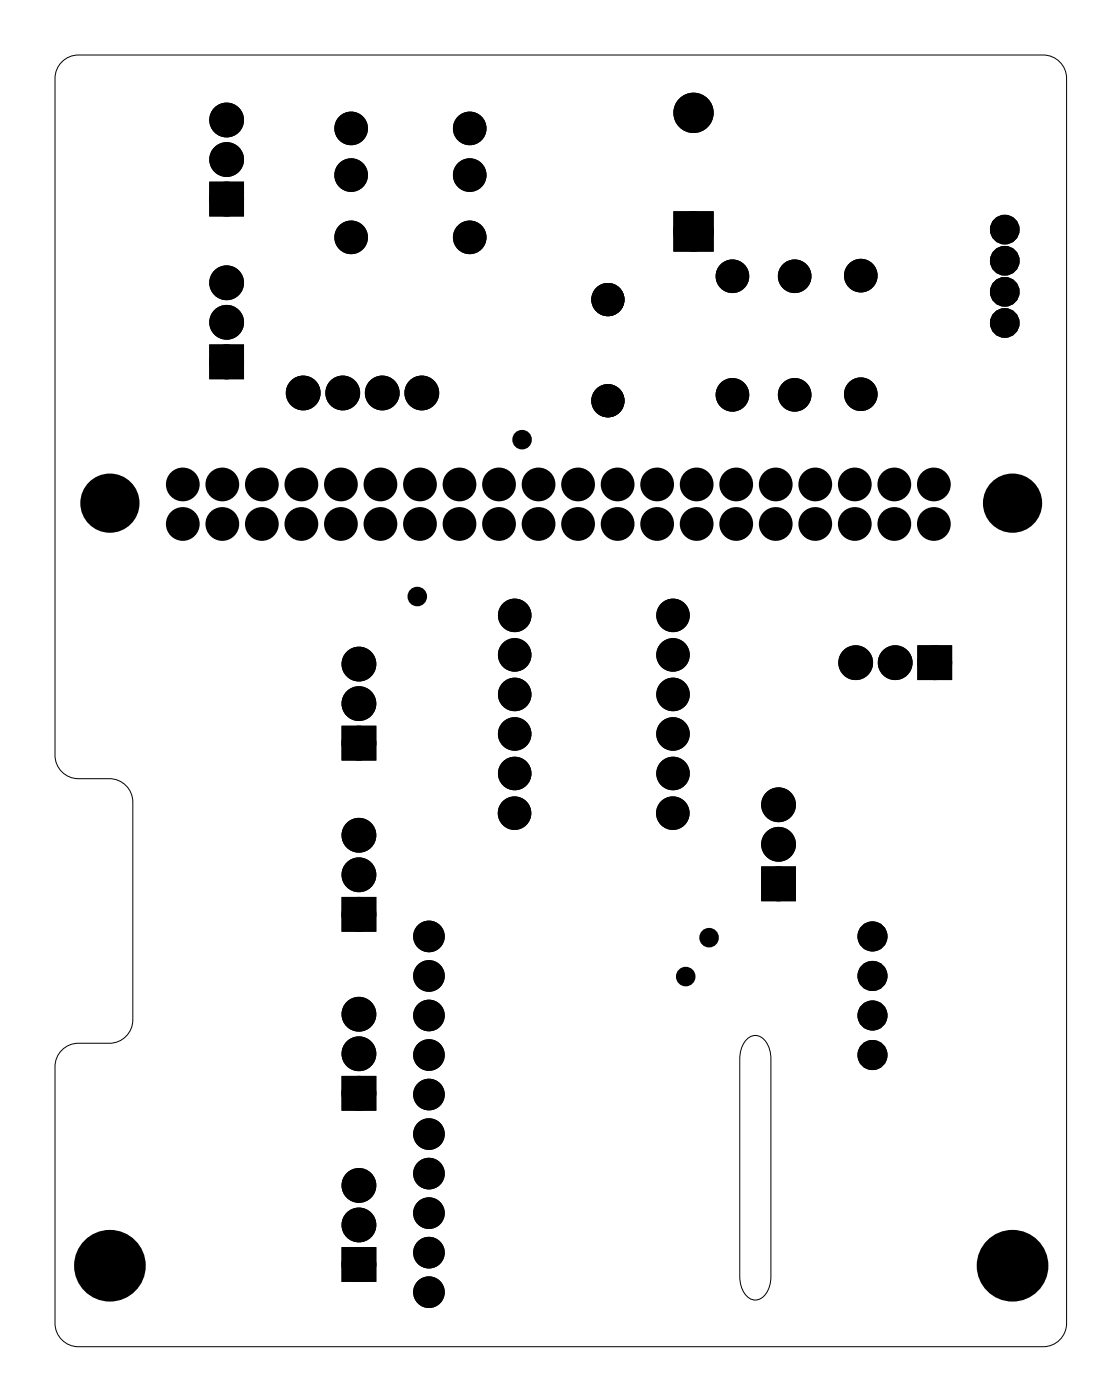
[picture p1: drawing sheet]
<svg xmlns="http://www.w3.org/2000/svg" width="72mm" height="90mm" viewBox="0 0 72 90" stroke-linecap="round" stroke-linejoin="round" font-family="sans-serif">
<path d="M4.2 3.8l.4-.2 .4-.1h62a1.5 1.5 0 0 1 1.5 1.5v80a1.5 1.5 0 0 1-1.5 1.5h-62a1.5 1.5 0 0 1-1.5-1.5v-16.5a1.5 1.5 0 0 1 1.5-1.5h2a1.5 1.5 0 0 0 1.5-1.5v-14a1.5 1.5 0 0 0-1.5-1.5h-2a1.5 1.5 0 0 1-1.5-1.5v-43.5l.1-.4 .2-.4zM47.9 66.8a.8 .8 0 0 1 .8-.2 .8 .8 0 0 1 .6 .6l.2 .8v14a1.39 1.39 0 0 1-1 1.5 1.27 1.27 0 0 1-1-1.5v-14l.1-.4z" fill="none" stroke="#000" stroke-width=".06"/>
<path d="M13.8 12.1h1.5v1.4h-1.5zM43.6 14h1.9v1.8h-1.9zM13.8 22.5h1.5v1.5h-1.5zM22.3 58h1.5v1.5h-1.5zM22.3 47h1.5v1.5h-1.5zM49.3 56.1h1.5v1.4h-1.5zM59.3 41.8h1.5v1.5h-1.5zM22.3 69.5h1.5v1.5h-1.5zM22.3 80.5h1.5v1.5h-1.5z" fill="#000"/>
<g fill="none" stroke="#000" stroke-width=".76" stroke-linecap="butt">
<path d="M13.8 12.1h1.5v1.4h-1.5zM43.6 14h1.9v1.8h-1.9zM13.8 22.5h1.5v1.5h-1.5zM22.3 58h1.5v1.5h-1.5zM22.3 47h1.5v1.5h-1.5zM49.3 56.1h1.5v1.4h-1.5zM59.3 41.8h1.5v1.5h-1.5zM22.3 69.5h1.5v1.5h-1.5zM22.3 80.5h1.5v1.5h-1.5z"/>
<circle cx="14.6" cy="10.3" r=".74"/>
<circle cx="14.6" cy="12.8" r=".74"/>
<circle cx="14.6" cy="18.2" r=".74"/>
<circle cx="14.6" cy="7.7" r=".74"/>
<circle cx="22.6" cy="11.3" r=".7"/>
<circle cx="22.6" cy="15.3" r=".7"/>
<circle cx="22.6" cy="8.3" r=".7"/>
<circle cx="30.2" cy="11.3" r=".7"/>
<circle cx="30.2" cy="15.3" r=".7"/>
<circle cx="30.2" cy="8.3" r=".7"/>
<circle cx="44.6" cy="7.3" r=".91"/>
<circle cx="44.6" cy="14.9" r=".91"/>
<circle cx="47.1" cy="17.8" r=".7"/>
<circle cx="51.1" cy="17.8" r=".7"/>
<circle cx="55.3" cy="17.7" r=".7"/>
<circle cx="64.6" cy="14.8" r=".57"/>
<circle cx="64.6" cy="18.8" r=".57"/>
<circle cx="64.6" cy="16.8" r=".57"/>
<circle cx="14.6" cy="20.7" r=".74"/>
<circle cx="14.6" cy="23.3" r=".74"/>
<circle cx="19.5" cy="25.3" r=".74"/>
<circle cx="22" cy="25.3" r=".74"/>
<circle cx="24.6" cy="25.3" r=".74"/>
<circle cx="27.1" cy="25.3" r=".74"/>
<circle cx="47.1" cy="25.4" r=".7"/>
<circle cx="51.1" cy="25.4" r=".7"/>
<circle cx="55.3" cy="25.3" r=".7"/>
<circle cx="64.6" cy="20.8" r=".57"/>
<circle cx="23.1" cy="56.2" r=".74"/>
<circle cx="23.1" cy="45.2" r=".74"/>
<circle cx="23.1" cy="58.8" r=".74"/>
<circle cx="23.1" cy="47.8" r=".74"/>
<circle cx="23.1" cy="42.7" r=".74"/>
<circle cx="23.1" cy="53.7" r=".74"/>
<circle cx="50" cy="54.3" r=".74"/>
<circle cx="50" cy="56.8" r=".74"/>
<circle cx="50" cy="51.7" r=".74"/>
<circle cx="55" cy="42.6" r=".74"/>
<circle cx="57.5" cy="42.6" r=".74"/>
<circle cx="60.1" cy="42.6" r=".74"/>
<circle cx="23.1" cy="78.7" r=".74"/>
<circle cx="23.1" cy="67.7" r=".74"/>
<circle cx="23.1" cy="70.3" r=".74"/>
<circle cx="23.1" cy="76.2" r=".74"/>
<circle cx="23.1" cy="65.2" r=".74"/>
<circle cx="23.1" cy="81.3" r=".74"/>
</g>
<g fill="#000">
<circle cx="14.6" cy="12.8" r=".74"/>
<circle cx="14.6" cy="10.3" r=".74"/>
<circle cx="14.6" cy="18.2" r=".74"/>
<circle cx="14.6" cy="7.7" r=".74"/>
<circle cx="22.6" cy="11.3" r=".7"/>
<circle cx="22.6" cy="15.3" r=".7"/>
<circle cx="22.6" cy="8.3" r=".7"/>
<circle cx="30.2" cy="11.3" r=".7"/>
<circle cx="30.2" cy="15.3" r=".7"/>
<circle cx="30.2" cy="8.3" r=".7"/>
<circle cx="39.1" cy="19.3" r=".69"/>
<circle cx="44.6" cy="14.9" r=".91"/>
<circle cx="44.6" cy="7.3" r=".91"/>
<circle cx="47.1" cy="17.8" r=".7"/>
<circle cx="51.1" cy="17.8" r=".7"/>
<circle cx="55.3" cy="17.7" r=".7"/>
<circle cx="64.6" cy="18.8" r=".57"/>
<circle cx="64.6" cy="14.8" r=".57"/>
<circle cx="64.6" cy="16.8" r=".57"/>
<circle cx="7.1" cy="32.3" r="1.58"/>
<circle cx="11.7" cy="31.1" r=".74"/>
<circle cx="11.7" cy="33.7" r=".74"/>
<circle cx="14.3" cy="31.1" r=".74"/>
<circle cx="14.3" cy="33.7" r=".74"/>
<circle cx="14.6" cy="23.3" r=".74"/>
<circle cx="14.6" cy="20.7" r=".74"/>
<circle cx="16.8" cy="31.1" r=".74"/>
<circle cx="16.8" cy="33.7" r=".74"/>
<circle cx="19.4" cy="31.1" r=".74"/>
<circle cx="19.4" cy="33.7" r=".74"/>
<circle cx="19.5" cy="25.3" r=".74"/>
<circle cx="21.9" cy="31.1" r=".74"/>
<circle cx="21.9" cy="33.7" r=".74"/>
<circle cx="22" cy="25.3" r=".74"/>
<circle cx="24.4" cy="31.1" r=".74"/>
<circle cx="24.4" cy="33.7" r=".74"/>
<circle cx="24.6" cy="25.3" r=".74"/>
<circle cx="26.8" cy="38.3" r=".35"/>
<circle cx="27" cy="31.1" r=".74"/>
<circle cx="27" cy="33.7" r=".74"/>
<circle cx="27.1" cy="25.3" r=".74"/>
<circle cx="29.5" cy="31.1" r=".74"/>
<circle cx="29.5" cy="33.7" r=".74"/>
<circle cx="32.1" cy="31.1" r=".74"/>
<circle cx="32.1" cy="33.7" r=".74"/>
<circle cx="33.1" cy="39.5" r=".72"/>
<circle cx="33.5" cy="28.3" r=".35"/>
<circle cx="34.6" cy="31.1" r=".74"/>
<circle cx="34.6" cy="33.7" r=".74"/>
<circle cx="37.1" cy="31.1" r=".74"/>
<circle cx="37.1" cy="33.7" r=".74"/>
<circle cx="39.1" cy="25.8" r=".69"/>
<circle cx="39.7" cy="31.1" r=".74"/>
<circle cx="39.7" cy="33.7" r=".74"/>
<circle cx="42.2" cy="31.1" r=".74"/>
<circle cx="42.2" cy="33.7" r=".74"/>
<circle cx="43.2" cy="39.5" r=".72"/>
<circle cx="44.8" cy="31.1" r=".74"/>
<circle cx="44.8" cy="33.7" r=".74"/>
<circle cx="47.1" cy="25.4" r=".7"/>
<circle cx="47.3" cy="31.1" r=".74"/>
<circle cx="47.3" cy="33.7" r=".74"/>
<circle cx="49.8" cy="31.1" r=".74"/>
<circle cx="49.8" cy="33.7" r=".74"/>
<circle cx="51.1" cy="25.4" r=".7"/>
<circle cx="52.4" cy="31.1" r=".74"/>
<circle cx="52.4" cy="33.7" r=".74"/>
<circle cx="54.9" cy="31.1" r=".74"/>
<circle cx="54.9" cy="33.7" r=".74"/>
<circle cx="55.3" cy="25.3" r=".7"/>
<circle cx="57.5" cy="31.1" r=".74"/>
<circle cx="57.5" cy="33.7" r=".74"/>
<circle cx="60" cy="31.1" r=".74"/>
<circle cx="60" cy="33.7" r=".74"/>
<circle cx="64.6" cy="20.8" r=".57"/>
<circle cx="65.1" cy="32.3" r="1.58"/>
<circle cx="23.1" cy="58.8" r=".74"/>
<circle cx="23.1" cy="42.7" r=".74"/>
<circle cx="23.1" cy="53.7" r=".74"/>
<circle cx="23.1" cy="45.2" r=".74"/>
<circle cx="23.1" cy="47.8" r=".74"/>
<circle cx="23.1" cy="56.2" r=".74"/>
<circle cx="33.1" cy="52.3" r=".72"/>
<circle cx="33.1" cy="42.1" r=".72"/>
<circle cx="33.1" cy="47.2" r=".72"/>
<circle cx="33.1" cy="44.6" r=".72"/>
<circle cx="33.1" cy="49.7" r=".72"/>
<circle cx="43.2" cy="52.3" r=".72"/>
<circle cx="43.2" cy="42.1" r=".72"/>
<circle cx="43.2" cy="47.2" r=".72"/>
<circle cx="43.2" cy="44.6" r=".72"/>
<circle cx="43.2" cy="49.7" r=".72"/>
<circle cx="50" cy="56.8" r=".74"/>
<circle cx="50" cy="54.3" r=".74"/>
<circle cx="50" cy="51.7" r=".74"/>
<circle cx="55" cy="42.6" r=".74"/>
<circle cx="57.5" cy="42.6" r=".74"/>
<circle cx="60.1" cy="42.6" r=".74"/>
<circle cx="23.1" cy="70.3" r=".74"/>
<circle cx="23.1" cy="65.2" r=".74"/>
<circle cx="23.1" cy="78.7" r=".74"/>
<circle cx="23.1" cy="67.7" r=".74"/>
<circle cx="23.1" cy="76.2" r=".74"/>
<circle cx="27.6" cy="70.3" r=".69"/>
<circle cx="27.6" cy="60.2" r=".69"/>
<circle cx="27.6" cy="72.9" r=".69"/>
<circle cx="27.6" cy="75.4" r=".69"/>
<circle cx="27.6" cy="62.7" r=".69"/>
<circle cx="27.6" cy="65.3" r=".69"/>
<circle cx="27.6" cy="78" r=".69"/>
<circle cx="27.6" cy="67.8" r=".69"/>
<circle cx="44.1" cy="62.8" r=".35"/>
<circle cx="45.6" cy="60.3" r=".35"/>
<circle cx="56.1" cy="62.7" r=".63"/>
<circle cx="56.1" cy="65.3" r=".63"/>
<circle cx="56.1" cy="67.8" r=".63"/>
<circle cx="56.1" cy="60.2" r=".63"/>
<circle cx="7.1" cy="81.3" r="1.78"/>
<circle cx="23.1" cy="81.3" r=".74"/>
<circle cx="27.6" cy="80.5" r=".69"/>
<circle cx="27.6" cy="83" r=".69"/>
<circle cx="65.1" cy="81.3" r="1.78"/>
</g>
<g fill="none" stroke="#000" stroke-width="1.1" stroke-linecap="butt">
<circle cx="7.1" cy="81.3" r="1.78"/>
<circle cx="65.1" cy="81.3" r="1.78"/>
</g>
<g fill="none" stroke="#000" stroke-width=".65" stroke-linecap="butt">
<circle cx="7.1" cy="32.3" r="1.58"/>
<circle cx="65.1" cy="32.3" r="1.58"/>
</g>
<g fill="none" stroke="#000" stroke-width=".69" stroke-linecap="butt">
<circle cx="11.7" cy="33.7" r=".74"/>
<circle cx="11.7" cy="31.1" r=".74"/>
<circle cx="14.3" cy="33.7" r=".74"/>
<circle cx="14.3" cy="31.1" r=".74"/>
<circle cx="16.8" cy="33.7" r=".74"/>
<circle cx="16.8" cy="31.1" r=".74"/>
<circle cx="19.4" cy="33.7" r=".74"/>
<circle cx="19.4" cy="31.1" r=".74"/>
<circle cx="21.9" cy="33.7" r=".74"/>
<circle cx="21.9" cy="31.1" r=".74"/>
<circle cx="24.4" cy="33.7" r=".74"/>
<circle cx="24.4" cy="31.1" r=".74"/>
<circle cx="27" cy="33.7" r=".74"/>
<circle cx="27" cy="31.1" r=".74"/>
<circle cx="29.5" cy="33.7" r=".74"/>
<circle cx="29.5" cy="31.1" r=".74"/>
<circle cx="32.1" cy="33.7" r=".74"/>
<circle cx="32.1" cy="31.1" r=".74"/>
<circle cx="34.6" cy="33.7" r=".74"/>
<circle cx="34.6" cy="31.1" r=".74"/>
<circle cx="37.1" cy="33.7" r=".74"/>
<circle cx="37.1" cy="31.1" r=".74"/>
<circle cx="39.7" cy="33.7" r=".74"/>
<circle cx="39.7" cy="31.1" r=".74"/>
<circle cx="42.2" cy="33.7" r=".74"/>
<circle cx="42.2" cy="31.1" r=".74"/>
<circle cx="44.8" cy="33.7" r=".74"/>
<circle cx="44.8" cy="31.1" r=".74"/>
<circle cx="47.3" cy="33.7" r=".74"/>
<circle cx="47.3" cy="31.1" r=".74"/>
<circle cx="49.8" cy="33.7" r=".74"/>
<circle cx="49.8" cy="31.1" r=".74"/>
<circle cx="52.4" cy="33.7" r=".74"/>
<circle cx="52.4" cy="31.1" r=".74"/>
<circle cx="54.9" cy="33.7" r=".74"/>
<circle cx="54.9" cy="31.1" r=".74"/>
<circle cx="57.5" cy="33.7" r=".74"/>
<circle cx="57.5" cy="31.1" r=".74"/>
<circle cx="60" cy="33.7" r=".74"/>
<circle cx="60" cy="31.1" r=".74"/>
</g>
<g fill="none" stroke="#000" stroke-width=".71" stroke-linecap="butt">
<circle cx="33.1" cy="39.5" r=".72"/>
<circle cx="43.2" cy="39.5" r=".72"/>
<circle cx="33.1" cy="52.3" r=".72"/>
<circle cx="33.1" cy="47.2" r=".72"/>
<circle cx="33.1" cy="42.1" r=".72"/>
<circle cx="33.1" cy="44.6" r=".72"/>
<circle cx="33.1" cy="49.7" r=".72"/>
<circle cx="43.2" cy="52.3" r=".72"/>
<circle cx="43.2" cy="42.1" r=".72"/>
<circle cx="43.2" cy="47.2" r=".72"/>
<circle cx="43.2" cy="44.6" r=".72"/>
<circle cx="43.2" cy="49.7" r=".72"/>
</g>
<g fill="none" stroke="#000" stroke-width=".74" stroke-linecap="butt">
<circle cx="39.1" cy="19.3" r=".69"/>
<circle cx="39.1" cy="25.8" r=".69"/>
</g>
<g fill="none" stroke="#000" stroke-width=".68" stroke-linecap="butt">
<circle cx="56.1" cy="62.7" r=".63"/>
<circle cx="56.1" cy="60.2" r=".63"/>
<circle cx="56.1" cy="67.8" r=".63"/>
<circle cx="56.1" cy="65.3" r=".63"/>
</g>
<g fill="none" stroke="#000" stroke-width=".64" stroke-linecap="butt">
<circle cx="27.6" cy="67.8" r=".69"/>
<circle cx="27.6" cy="72.9" r=".69"/>
<circle cx="27.6" cy="65.3" r=".69"/>
<circle cx="27.6" cy="70.3" r=".69"/>
<circle cx="27.6" cy="75.4" r=".69"/>
<circle cx="27.6" cy="78" r=".69"/>
<circle cx="27.6" cy="60.2" r=".69"/>
<circle cx="27.6" cy="62.7" r=".69"/>
<circle cx="27.6" cy="83" r=".69"/>
<circle cx="27.6" cy="80.5" r=".69"/>
</g>
<g fill="none" stroke="#000" stroke-width=".55">
<circle cx="26.8" cy="38.3" r=".35"/>
<circle cx="33.5" cy="28.3" r=".35"/>
<circle cx="44.1" cy="62.8" r=".35"/>
<circle cx="45.6" cy="60.3" r=".35"/>
</g>
</svg>
